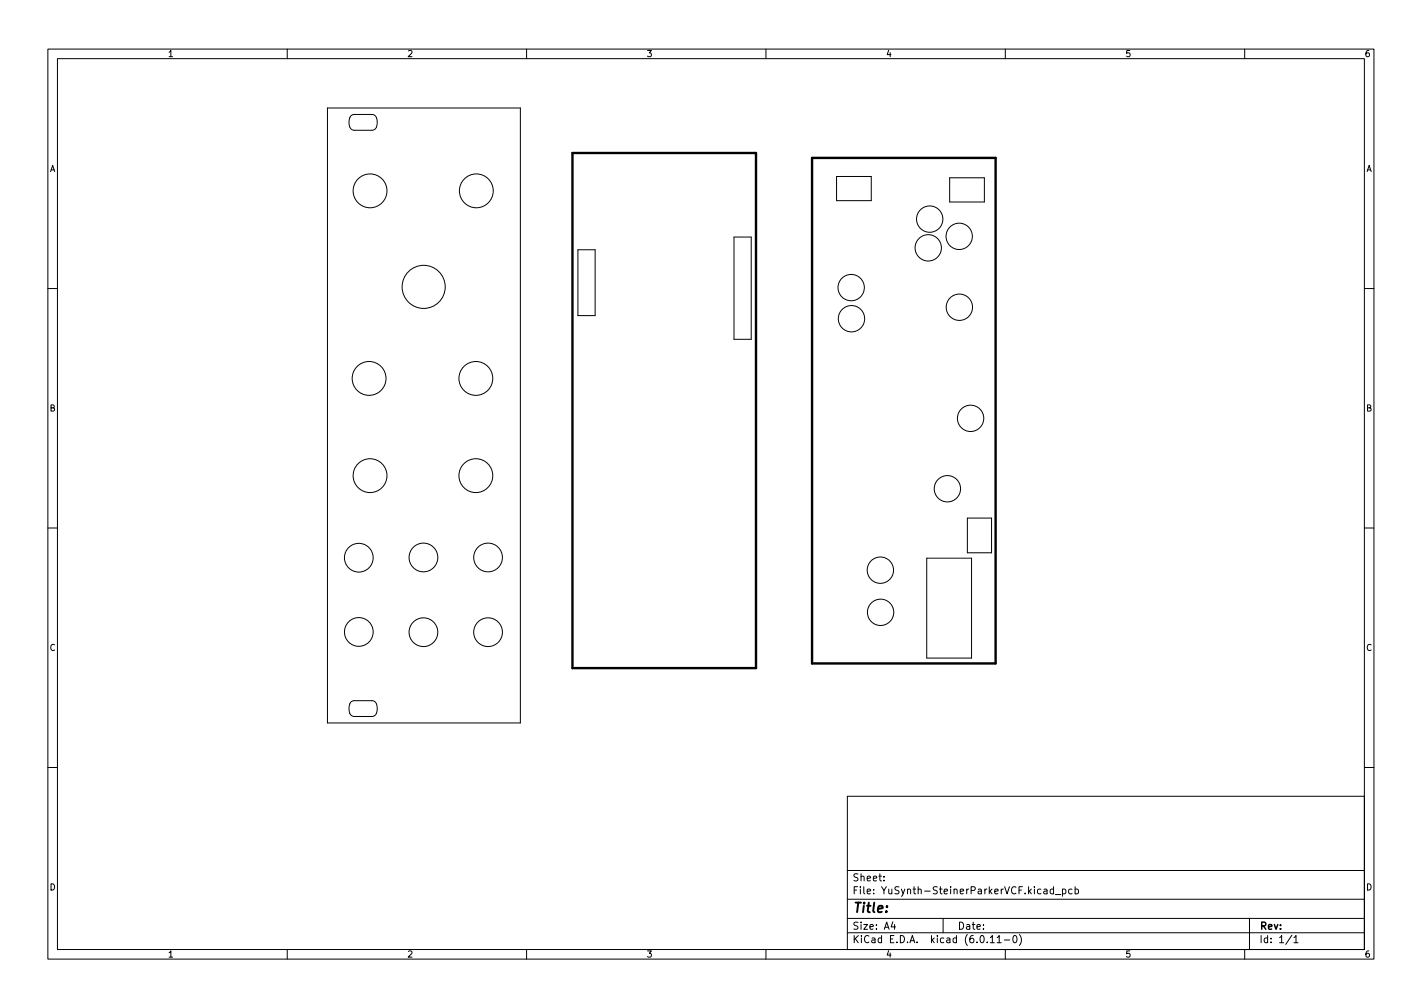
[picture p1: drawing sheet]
<svg xmlns="http://www.w3.org/2000/svg" width="297mm" height="210mm" viewBox="0 0 297 210" stroke-linecap="round" stroke-linejoin="round" font-family="sans-serif">
<defs><g id="words">
<text font-size="2.8" x="178" y="191.2">Title:</text>
<g font-size="2.1">
<text x="178" y="184.5">Sheet:</text>
<text x="178" y="187.2">File:</text>
<text x="184.4" y="187.2">YuSynth-SteinerParkerVCF.kicad_pcb</text>
<text x="178" y="197.4">KiCad</text>
<text x="178" y="194.6">Size:</text>
<text x="184.7" y="194.6">A4</text>
<text x="185.7" y="197.4">E.D.A.</text>
<text x="194.6" y="197.4">kicad</text>
<text x="200" y="194.6">Date:</text>
<text x="201.8" y="197.4">(6.0.11-0)</text>
<text x="263" y="194.6">Rev:</text>
<text x="263" y="197.4">Id:</text>
<text x="267.1" y="197.4">1/1</text>
</g>
<g font-size="1.8">
<text x="35" y="12.3">1</text>
<text x="85" y="12.3">2</text>
<text x="135" y="12.3">3</text>
<text x="185" y="12.3">4</text>
<text x="235" y="12.3">5</text>
<text x="285" y="12.3">6</text>
<text x="10.4" y="36.3">A</text>
<text x="285.4" y="36.3">A</text>
<text x="10.3" y="86.3">B</text>
<text x="285.3" y="86.3">B</text>
<text x="10.3" y="136.3">C</text>
<text x="285.3" y="136.3">C</text>
<text x="10.3" y="186.3">D</text>
<text x="285.3" y="186.3">D</text>
<text x="35" y="200.3">1</text>
<text x="85" y="200.3">2</text>
<text x="135" y="200.3">3</text>
<text x="185" y="200.3">4</text>
<text x="235" y="200.3">5</text>
<text x="285" y="200.3">6</text>
</g>
</g></defs>
<g fill="none" stroke="#000" stroke-width=".21">
<path d="M10 10.2h277v190.1h-277zM12 12.2h273v186.1h-273zM60 10.2v2M110 10.2v2M160 10.2v2M210 10.2v2M260 10.2v2M68.4 22.5h40.3v128.4h-40.3zM73.3 24.2l.6-.3h3.8a1.26 1.26 0 0 1 1.1 1.6 1.31 1.31 0 0 1-1.1 1.7h-3.7a1.26 1.26 0 0 1-1.1-1.6l.1-.8zM174.7 36.8h7.3v5.1h-7.3zM198.4 37.1h7.2v5.1h-7.2zM120.7 52.1h3.6v13.8h-3.6z"/>
<path d="M153.3 49.5h3.6v21.3h-3.6zM10 60.2h2M285 60.2h2M10 110.2h2M193.6 116.5h9.3v20.9h-9.3zM202.1 108.2h5v7.2h-5zM285 110.2h2M73.3 146.6l.6-.3h3.8a1.26 1.26 0 0 1 1.1 1.6 1.31 1.31 0 0 1-1.1 1.7h-3.7a1.26 1.26 0 0 1-1.1-1.6l.1-.8zM10 160.2h2M177 166.3h108v32h-108zM285 160.2h2M60 198.3v2"/>
<path d="M110 198.3v2M160 198.3v2M177 194.8h108M177 191.8h108M177 187.8h108M177 181.8h108M182.5 186.5v.1M182.5 185.7v.1M184.6 183.8v.1M184.6 183v.1M197 191.8v3M210 198.3v2"/>
<path d="M211.8 195.4l.1-.1a.8 .8 0 0 1 .6 .8 .8 .8 0 0 1-.6 .7 1 1 0 0 1-.1-1.4zM212.9 195.1a1.72 1.72 0 0 1 0 2.3M220.4 186.8h1.2M221.9 185.7l.5-.1 .2 .3-.1 .7h-.6M221.9 185.6v1.5M223.9 185.7l-.4-.1-.3 .3 .2 .7h.5M224.6 185.7l.4-.1 .3 .3-.2 .7h-.5M224.6 185.1v1.5M260 198.3v2M261 191.8v6.5M270.3 195.8l.4-.5v1.5M270.3 196.8h.8"/>
<circle cx="77.3" cy="39.8" r="3.5"/>
<circle cx="99.5" cy="39.8" r="3.5"/>
<circle cx="88.5" cy="59.9" r="4.5"/>
<circle cx="193.9" cy="51.7" r="2.75"/>
<circle cx="194.2" cy="45.7" r="2.75"/>
<circle cx="200.4" cy="49.3" r="2.75"/>
<circle cx="77.1" cy="79" r="3.5"/>
<circle cx="99.4" cy="79" r="3.5"/>
<circle cx="177.8" cy="60" r="2.75"/>
<circle cx="177.9" cy="66.5" r="2.75"/>
<circle cx="200.4" cy="64.1" r="2.75"/>
<circle cx="77.3" cy="99.3" r="3.5"/>
<circle cx="99.4" cy="99.3" r="3.5"/>
<circle cx="202.7" cy="87.3" r="2.75"/>
<circle cx="74.9" cy="116.4" r="3"/>
<circle cx="88.4" cy="116.4" r="3"/>
<circle cx="101.9" cy="116.4" r="3"/>
<circle cx="183.9" cy="119" r="2.75"/>
<circle cx="197.9" cy="102" r="2.75"/>
<circle cx="74.9" cy="131.9" r="3"/>
<circle cx="88.4" cy="132" r="3"/>
<circle cx="101.9" cy="132" r="3"/>
<circle cx="183.9" cy="127.8" r="2.75"/>
</g>
<path d="M119.6 31.9h38.3v107.6h-38.3zM169.6 33h38.4v105.5h-38.4z" fill="none" stroke="#000" stroke-width=".5"/>
<use href="#words"/>
</svg>
